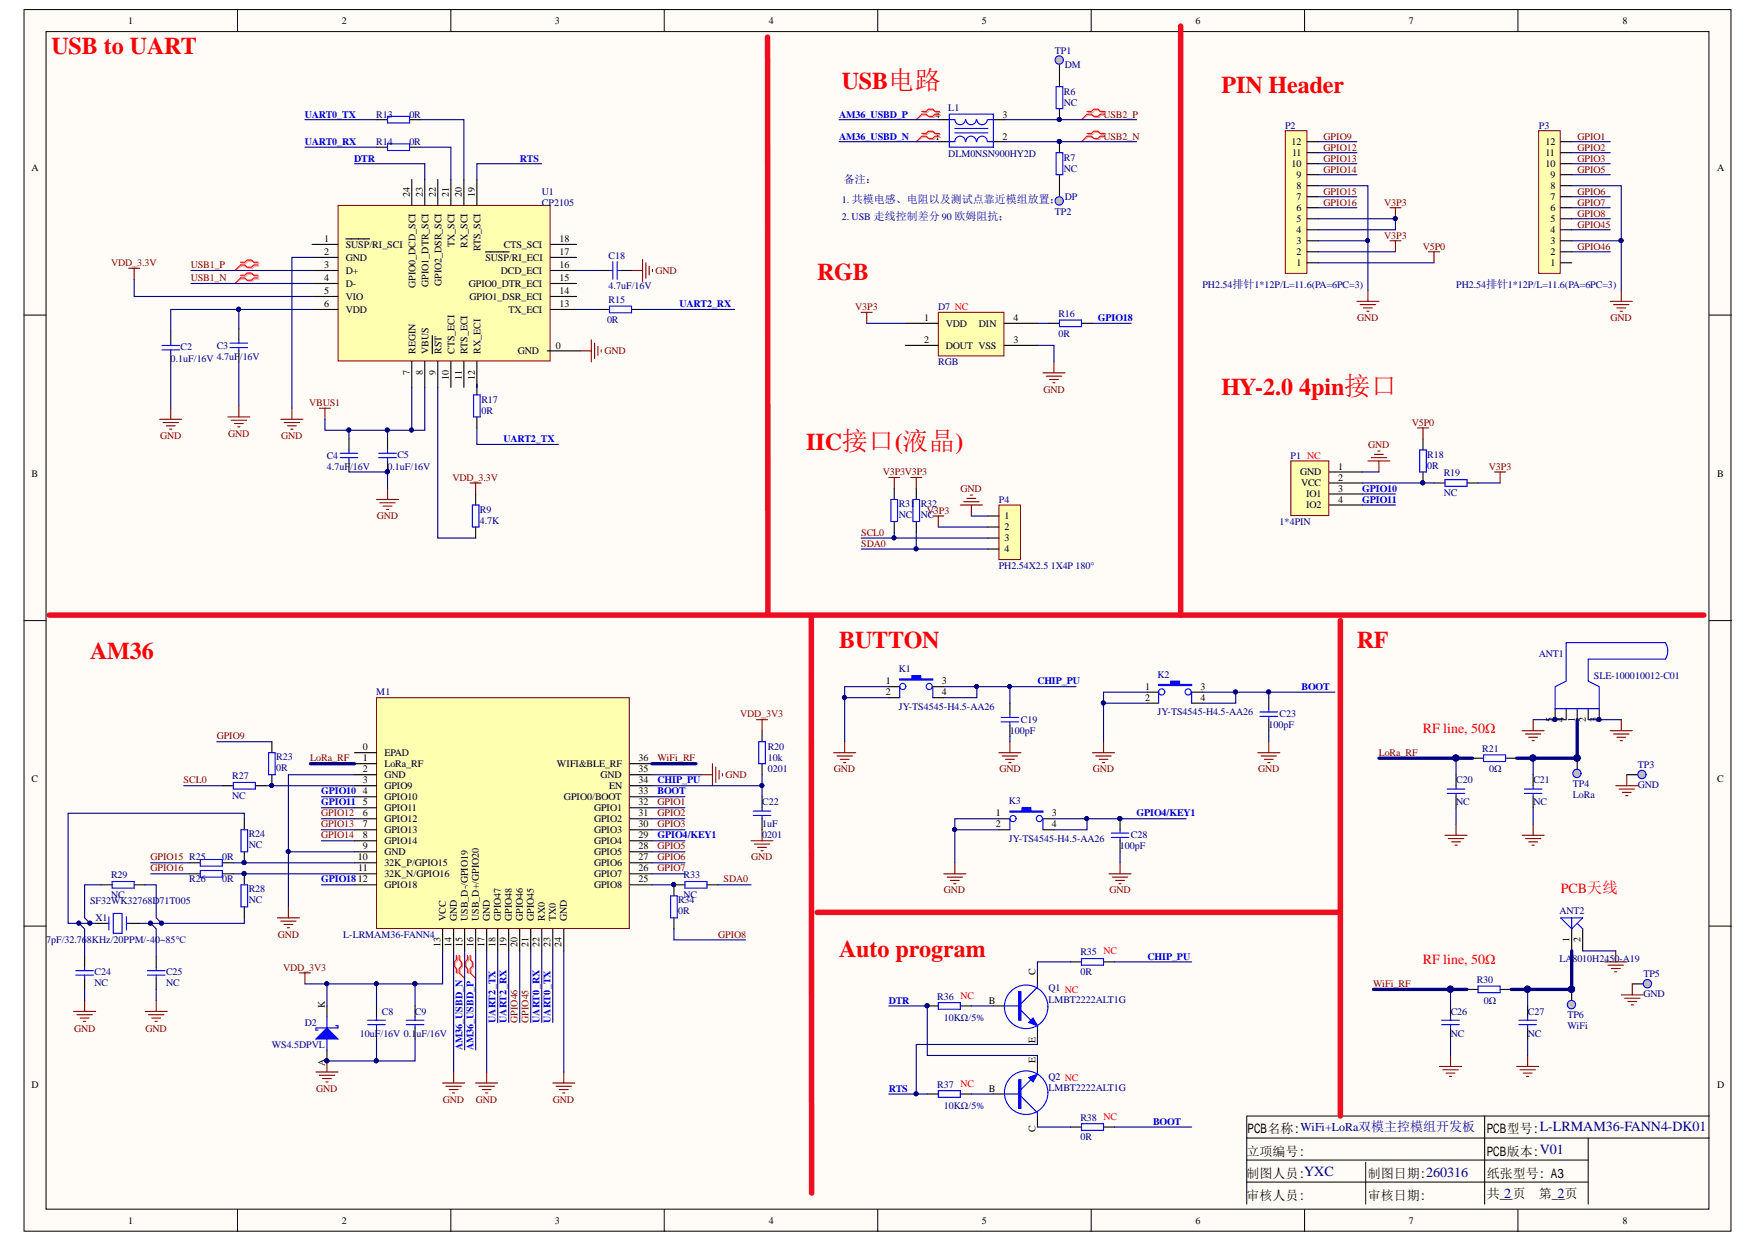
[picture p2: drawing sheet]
<svg xmlns="http://www.w3.org/2000/svg" width="297mm" height="210mm" viewBox="0 0 297 210" stroke-linecap="round" stroke-linejoin="round" font-family="sans-serif">
<defs><g id="words">
<g font-size="4.1" fill="#f00">
<text x="8.7" y="9.1">USB to UART</text>
<text x="142.3" y="15">USB电路</text>
<text x="206.5" y="15.6">PIN Header</text>
<text x="138.2" y="47.3">RGB</text>
<text x="206.5" y="66.8">HY-2.0 4pin接口</text>
<text x="136.3" y="76.1">IIC接口(液晶)</text>
<text x="15.2" y="111.4">AM36</text>
<text x="141.9" y="109.6">BUTTON</text>
<text x="229.4" y="109.6">RF</text>
<text x="141.9" y="161.7">Auto program</text>
</g>
<g font-size="2.4" fill="#f00">
<text x="240.5" y="123.9">RF line, 50Ω</text>
<text x="263.9" y="150.9">PCB天线</text>
<text x="240.5" y="163">RF line, 50Ω</text>
</g>
<g font-size="2.4" fill="#000080">
<text x="254.3" y="202.4">2</text>
<text x="263.3" y="202.4">2</text>
</g>
<g font-size="2.2">
<text x="210.9" y="191.5">PCB名称 WiFi+LoRa双模主控模组开发板</text>
<text x="251.4" y="191.5">PCB型号 L-LRMAM36-FANN4-DK01</text>
<text x="210.7" y="195.3">立项编号</text>
<text x="251.4" y="195.4">PCB版本 V01</text>
<text x="210.7" y="199">制图人员 YXC</text>
<text x="210.7" y="202.8">审核人员</text>
<text x="231.2" y="199">制图日期 260316</text>
<text x="231.2" y="202.8">审核日期</text>
<text x="251.4" y="199.1">纸张型号</text>
<text x="251.4" y="202.4">共__页</text>
<text x="260.2" y="202.4">第__页</text>
<text x="262.2" y="199.1">A3</text>
</g>
<text font-size="1.9" fill="#000080" x="142.6" y="30.9">备注：</text>
<g font-size="1.7">
<text x="21.7" y="4.1">1</text>
<text x="57.8" y="4.1">2</text>
<text x="93.8" y="4.1">3</text>
<text x="130" y="4.1">4</text>
<text x="166" y="4.1">5</text>
<text x="202.1" y="4.1">6</text>
<text x="238.2" y="4.1">7</text>
<text x="274.3" y="4.1">8</text>
<text x="158.1" y="23.6">1</text>
<text x="158.1" y="19.9">4</text>
<text x="169.5" y="23.6">2</text>
<text x="169.5" y="19.9">3</text>
<text x="5.3" y="28.9">A</text>
<text x="218.4" y="28.2">10</text>
<text x="218.4" y="24.5">12</text>
<text x="218.4" y="26.4">11</text>
<text x="261.3" y="28.2">10</text>
<text x="261.3" y="26.4">11</text>
<text x="261.3" y="24.5">12</text>
<text x="290.3" y="28.9">A</text>
<text x="69.3" y="33.2" transform="rotate(-90 69.3 33.2)">24</text>
<text x="71.5" y="33.2" transform="rotate(-90 71.5 33.2)">23</text>
<text x="73.7" y="33.2" transform="rotate(-90 73.7 33.2)">22</text>
<text x="75.9" y="33.2" transform="rotate(-90 75.9 33.2)">21</text>
<text x="78.1" y="33.2" transform="rotate(-90 78.1 33.2)">20</text>
<text x="80.3" y="33.2" transform="rotate(-90 80.3 33.2)">19</text>
<text x="219.2" y="35.7">6</text>
<text x="219.2" y="33.8">7</text>
<text x="219.2" y="32">8</text>
<text x="219.2" y="30.1">9</text>
<text x="262.1" y="35.7">6</text>
<text x="262.1" y="33.8">7</text>
<text x="262.1" y="32">8</text>
<text x="262.1" y="30.1">9</text>
<text x="54.8" y="40.9">1</text>
<text x="58.5" y="41.8">SUSP/RI_SCI</text>
<text x="76.8" y="41.7" transform="rotate(-90 76.8 41.7)">TX_SCI</text>
<text x="79" y="41.8" transform="rotate(-90 79 41.8)">RX_SCI</text>
<text x="85.2" y="41.8">CTS_SCI</text>
<text x="94.6" y="40.9">18</text>
<text x="219.2" y="41.3">3</text>
<text x="219.2" y="39.4">4</text>
<text x="219.2" y="37.5">5</text>
<text x="262.1" y="41.3">3</text>
<text x="262.1" y="39.4">4</text>
<text x="262.1" y="37.5">5</text>
<text x="54.8" y="43.1">2</text>
<text x="54.8" y="45.3">3</text>
<text x="54.8" y="47.5">4</text>
<text x="58.5" y="44">GND</text>
<text x="58.5" y="46.2">D+</text>
<text x="81.2" y="42.4" transform="rotate(-90 81.2 42.4)">RTS_SCI</text>
<text x="82.1" y="44">SUSP/RI_ECI</text>
<text x="84.7" y="46.2">DCD_ECI</text>
<text x="94.6" y="47.5">15</text>
<text x="94.6" y="45.3">16</text>
<text x="94.6" y="43.1">17</text>
<text x="219.2" y="45">1</text>
<text x="219.2" y="43.1">2</text>
<text x="262.1" y="45">1</text>
<text x="262.1" y="43.1">2</text>
<text x="54.8" y="49.7">5</text>
<text x="54.8" y="51.9">6</text>
<text x="58.5" y="48.4">D-</text>
<text x="58.5" y="50.6">VIO</text>
<text x="58.5" y="52.8">VDD</text>
<text x="70.2" y="48.6" transform="rotate(-90 70.2 48.6)">GPIO0_DCD_SCI</text>
<text x="72.4" y="48.4" transform="rotate(-90 72.4 48.4)">GPIO1_DTR_SCI</text>
<text x="74.6" y="48.4" transform="rotate(-90 74.6 48.4)">GPIO2_DSR_SCI</text>
<text x="79.3" y="48.4">GPIO0_DTR_ECI</text>
<text x="79.4" y="50.6">GPIO1_DSR_ECI</text>
<text x="86" y="52.8">TX_ECI</text>
<text x="94.6" y="51.9">13</text>
<text x="94.6" y="49.7">14</text>
<text x="70.2" y="59.8" transform="rotate(-90 70.2 59.8)">REGIN</text>
<text x="72.4" y="59.8" transform="rotate(-90 72.4 59.8)">VBUS</text>
<text x="74.6" y="59.8" transform="rotate(-90 74.6 59.8)">RST</text>
<text x="76.8" y="59.8" transform="rotate(-90 76.8 59.8)">CTS_ECI</text>
<text x="79" y="59.8" transform="rotate(-90 79 59.8)">RTS_ECI</text>
<text x="81.2" y="59.8" transform="rotate(-90 81.2 59.8)">RX_ECI</text>
<text x="87.6" y="59.9">GND</text>
<text x="94" y="58.9">0</text>
<text x="156.3" y="54.3">1</text>
<text x="156.3" y="58">2</text>
<text x="159.9" y="55.2">VDD</text>
<text x="159.9" y="58.9">DOUT VSS</text>
<text x="165.5" y="55.2">DIN</text>
<text x="171.3" y="58">3</text>
<text x="171.3" y="54.3">4</text>
<text x="69.3" y="63.4" transform="rotate(-90 69.3 63.4)">7</text>
<text x="71.5" y="63.4" transform="rotate(-90 71.5 63.4)">8</text>
<text x="73.7" y="63.4" transform="rotate(-90 73.7 63.4)">9</text>
<text x="75.9" y="64.3" transform="rotate(-90 75.9 64.3)">10</text>
<text x="78.1" y="64.2" transform="rotate(-90 78.1 64.2)">11</text>
<text x="80.3" y="64.3" transform="rotate(-90 80.3 64.3)">12</text>
<text x="5.3" y="80.6">B</text>
<text x="219.8" y="80.3">GND</text>
<text x="220" y="82.2">VCC</text>
<text x="226.2" y="79.4">1</text>
<text x="226.2" y="81.2">2</text>
<text x="226.2" y="83.1">3</text>
<text x="290.3" y="80.6">B</text>
<text x="169.8" y="87.8">1</text>
<text x="169.8" y="89.6">2</text>
<text x="220.8" y="84">IO1</text>
<text x="220.8" y="85.9">IO2</text>
<text x="226.2" y="85">4</text>
<text x="169.8" y="91.5">3</text>
<text x="169.8" y="93.3">4</text>
<text x="149.7" y="115.7">1</text>
<text x="149.7" y="117.5">2</text>
<text x="159.2" y="117.5">4</text>
<text x="159.2" y="115.7">3</text>
<text x="193.6" y="116.6">1</text>
<text x="193.6" y="118.4">2</text>
<text x="203" y="118.4">4</text>
<text x="203" y="116.6">3</text>
<text x="262.5" y="122.1" transform="rotate(-90 262.5 122.1)">5</text>
<text x="264.4" y="122.1" transform="rotate(-90 264.4 122.1)">4</text>
<text x="266.2" y="122.1" transform="rotate(-90 266.2 122.1)">1</text>
<text x="268.1" y="122.1" transform="rotate(-90 268.1 122.1)">2</text>
<text x="270" y="122.1" transform="rotate(-90 270 122.1)">3</text>
<text x="61.3" y="128.7">1</text>
<text x="61.3" y="130.5">2</text>
<text x="61.3" y="126.8">0</text>
<text x="65" y="129.6">LoRa_RF</text>
<text x="65" y="131.5">GND</text>
<text x="65" y="127.7">EPAD</text>
<text x="94.2" y="129.6">WIFI&amp;BLE_RF</text>
<text x="101.5" y="131.5">GND</text>
<text x="108" y="130.5">35</text>
<text x="108" y="128.7">36</text>
<text x="5.3" y="132.2">C</text>
<text x="61.3" y="132.4">3</text>
<text x="61.3" y="134.3">4</text>
<text x="61.3" y="136.1">5</text>
<text x="61.3" y="138">6</text>
<text x="65" y="133.3">GPIO9</text>
<text x="65" y="135.2">GPIO10</text>
<text x="65" y="137">GPIO11</text>
<text x="95.3" y="135.2">GPIO0/BOOT</text>
<text x="100.4" y="137">GPIO1</text>
<text x="103" y="133.3">EN</text>
<text x="108" y="138">31</text>
<text x="108" y="136.1">32</text>
<text x="108" y="134.3">33</text>
<text x="108" y="132.4">34</text>
<text x="168.4" y="138">1</text>
<text x="177.8" y="138">3</text>
<text x="290.3" y="132.2">C</text>
<text x="61.3" y="139.8">7</text>
<text x="61.3" y="141.7">8</text>
<text x="61.3" y="143.6">9</text>
<text x="65" y="138.9">GPIO12</text>
<text x="65" y="140.8">GPIO13</text>
<text x="65" y="142.6">GPIO14</text>
<text x="100.4" y="142.6">GPIO4</text>
<text x="100.4" y="140.8">GPIO3</text>
<text x="100.4" y="138.9">GPIO2</text>
<text x="108" y="143.6">28</text>
<text x="108" y="141.7">29</text>
<text x="108" y="139.8">30</text>
<text x="168.4" y="139.8">2</text>
<text x="177.8" y="139.8">4</text>
<text x="60.5" y="145.4">10</text>
<text x="60.6" y="147.3">11</text>
<text x="65" y="144.5">GND</text>
<text x="65" y="146.3">32K_P/GPIO15</text>
<text x="65" y="148.2">32K_N/GPIO16</text>
<text x="100.4" y="148.2">GPIO7</text>
<text x="100.4" y="146.3">GPIO6</text>
<text x="100.4" y="144.5">GPIO5</text>
<text x="108" y="149.1">25</text>
<text x="108" y="147.3">26</text>
<text x="108" y="145.4">27</text>
<text x="65" y="150.1">GPIO18</text>
<text x="75.4" y="155.6" transform="rotate(-90 75.4 155.6)">VCC</text>
<text x="77.2" y="155.6" transform="rotate(-90 77.2 155.6)">GND</text>
<text x="79.1" y="155.6" transform="rotate(-90 79.1 155.6)">USB_D-/GPIO19</text>
<text x="81" y="155.6" transform="rotate(-90 81 155.6)">USB_D+/GPIO20</text>
<text x="82.8" y="155.6" transform="rotate(-90 82.8 155.6)">GND</text>
<text x="84.7" y="155.6" transform="rotate(-90 84.7 155.6)">GPIO47</text>
<text x="86.6" y="155.6" transform="rotate(-90 86.6 155.6)">GPIO48</text>
<text x="88.4" y="155.6" transform="rotate(-90 88.4 155.6)">GPIO46</text>
<text x="90.3" y="155.6" transform="rotate(-90 90.3 155.6)">GPIO45</text>
<text x="92.1" y="155.6" transform="rotate(-90 92.1 155.6)">RX0</text>
<text x="94" y="155.6" transform="rotate(-90 94 155.6)">TX0</text>
<text x="95.9" y="155.6" transform="rotate(-90 95.9 155.6)">GND</text>
<text x="100.4" y="150.1">GPIO8</text>
<text x="74.5" y="160.1" transform="rotate(-90 74.5 160.1)">13</text>
<text x="76.3" y="160.1" transform="rotate(-90 76.3 160.1)">14</text>
<text x="78.2" y="160.1" transform="rotate(-90 78.2 160.1)">15</text>
<text x="80" y="160.1" transform="rotate(-90 80 160.1)">16</text>
<text x="81.9" y="160.1" transform="rotate(-90 81.9 160.1)">17</text>
<text x="83.8" y="160.1" transform="rotate(-90 83.8 160.1)">18</text>
<text x="85.6" y="160.1" transform="rotate(-90 85.6 160.1)">19</text>
<text x="87.5" y="160.1" transform="rotate(-90 87.5 160.1)">20</text>
<text x="89.3" y="160.1" transform="rotate(-90 89.3 160.1)">21</text>
<text x="91.2" y="160.1" transform="rotate(-90 91.2 160.1)">22</text>
<text x="93.1" y="160.1" transform="rotate(-90 93.1 160.1)">23</text>
<text x="94.9" y="160.1" transform="rotate(-90 94.9 160.1)">24</text>
<text x="265.3" y="159.3" transform="rotate(-90 265.3 159.3)">1</text>
<text x="267.2" y="159.3" transform="rotate(-90 267.2 159.3)">2</text>
<text x="175" y="164.8" transform="rotate(-90 175 164.8)">C</text>
<text x="54.9" y="170.4" transform="rotate(-90 54.9 170.4)">K</text>
<text x="167.2" y="169.7">B</text>
<text x="175" y="179.7" transform="rotate(-90 175 179.7)">E</text>
<text x="175" y="176.3" transform="rotate(-90 175 176.3)">E</text>
<text x="5.3" y="183.8">D</text>
<text x="54.9" y="180.2" transform="rotate(-90 54.9 180.2)">A</text>
<text x="167.2" y="184.6">B</text>
<text x="290.3" y="183.8">D</text>
<text x="175" y="191.2" transform="rotate(-90 175 191.2)">C</text>
<text x="21.7" y="206.9">1</text>
<text x="57.8" y="206.9">2</text>
<text x="93.8" y="206.9">3</text>
<text x="130" y="206.9">4</text>
<text x="166" y="206.9">5</text>
<text x="202.1" y="206.9">6</text>
<text x="238.2" y="206.9">7</text>
<text x="274.3" y="206.9">8</text>
</g>
<g font-size="1.7" fill="#000080">
<text x="178.3" y="9">TP1</text>
<text x="180" y="11.5">DM</text>
<text x="179.9" y="17.8">NC</text>
<text x="179.9" y="16">R6</text>
<text x="63.6" y="19.9">R13</text>
<text x="69.2" y="19.9">0R</text>
<text x="160.3" y="18.8">L1</text>
<text x="217.3" y="21.7">P2</text>
<text x="260.2" y="21.7">P3</text>
<text x="63.6" y="24.5">R14</text>
<text x="69.2" y="24.5">0R</text>
<text x="160.3" y="26.5">DLM0NSN900HY2D</text>
<text x="179.9" y="29">NC</text>
<text x="179.9" y="27.1">R7</text>
<text x="91.6" y="32.9">U1</text>
<text x="91.6" y="34.7">CP2105</text>
<text x="142.3" y="34.3">1. 共模电感、电阻以及测试点靠近模组放置；</text>
<text x="180" y="33.8">DP</text>
<text x="142.3" y="37.1">2. USB 走线控制差分 90 欧姆阻抗；</text>
<text x="178.3" y="36.3">TP2</text>
<text x="102.9" y="43.7">C18</text>
<text x="102.9" y="51.2">R15</text>
<text x="102.9" y="48.9">4.7uF/16V</text>
<text x="158.6" y="52.4">D7 NC</text>
<text x="178.9" y="53.5">R16</text>
<text x="203.3" y="48.7">PH2.54排针1*12P/L=11.6(PA=6PC=3)</text>
<text x="246.2" y="48.7">PH2.54排针1*12P/L=11.6(PA=6PC=3)</text>
<text x="30.5" y="59.2">C2</text>
<text x="36.6" y="58.9">C3</text>
<text x="102.6" y="54.5">0R</text>
<text x="178.9" y="56.9">0R</text>
<text x="28.9" y="61.2">0.1uF/16V</text>
<text x="36.6" y="60.8">4.7uF/16V</text>
<text x="158.6" y="61.7">RGB</text>
<text x="81.4" y="68.1">R17</text>
<text x="81.4" y="69.9">0R</text>
<text x="55.2" y="77.5">C4</text>
<text x="67.2" y="77.4">C5</text>
<text x="218.2" y="77.5">P1 NC</text>
<text x="241.3" y="77.4">R18</text>
<text x="55.2" y="79.4">4.7uF/16V</text>
<text x="65.5" y="79.4">0.1uF/16V</text>
<text x="241.3" y="79.2">0R</text>
<text x="244.1" y="83.9">NC</text>
<text x="244.1" y="80.5">R19</text>
<text x="81.1" y="88.5">4.7K</text>
<text x="81.1" y="86.7">R9</text>
<text x="151.9" y="87.6">NC</text>
<text x="151.9" y="85.7">R31</text>
<text x="155.7" y="87.6">NC</text>
<text x="155.7" y="85.7">R32</text>
<text x="168.9" y="85">P4</text>
<text x="216.3" y="88.7">1*4PIN</text>
<text x="168.9" y="96.1">PH2.54X2.5 1X4P 180°</text>
<text x="151.9" y="113.6">K1</text>
<text x="260.2" y="111">ANT1</text>
<text x="63.6" y="117.5">M1</text>
<text x="151.9" y="120">JY-TS4545-H4.5-AA26</text>
<text x="195.7" y="114.6">K2</text>
<text x="269.5" y="114.7">SLE-100010012-C01</text>
<text x="170.7" y="124">100pF</text>
<text x="172.6" y="122.2">C19</text>
<text x="195.7" y="120.9">JY-TS4545-H4.5-AA26</text>
<text x="214.5" y="123.1">100pF</text>
<text x="216.3" y="121.2">C23</text>
<text x="39.3" y="131.7">R27</text>
<text x="46.7" y="128.5">R23</text>
<text x="46.7" y="130.4">0R</text>
<text x="129.8" y="130.5">0201</text>
<text x="129.8" y="126.8">R20</text>
<text x="129.8" y="128.7">10k</text>
<text x="250.6" y="127.1">R21</text>
<text x="251.8" y="130.5">0Ω</text>
<text x="276.9" y="129.9">TP3</text>
<text x="39.3" y="135">NC</text>
<text x="128.9" y="136.1">C22</text>
<text x="170.6" y="135.9">K3</text>
<text x="246.2" y="132.4">C20</text>
<text x="246.2" y="136.1">NC</text>
<text x="259.2" y="132.4">C21</text>
<text x="259.2" y="136.1">NC</text>
<text x="265.9" y="133">TP4</text>
<text x="265.9" y="134.8">LoRa</text>
<text x="276.9" y="133.2">GND</text>
<text x="42" y="143.4">NC</text>
<text x="42" y="141.5">R24</text>
<text x="128.9" y="141.7">0201</text>
<text x="128.9" y="139.8">1uF</text>
<text x="170.6" y="142.3">JY-TS4545-H4.5-AA26</text>
<text x="189.3" y="143.6">100pF</text>
<text x="191.2" y="141.7">C28</text>
<text x="18.8" y="148.5">R29</text>
<text x="32" y="149.1">R26</text>
<text x="37.6" y="149.1">0R</text>
<text x="37.6" y="145.4">0R</text>
<text x="115.6" y="148.5">R33</text>
<text x="15.2" y="152.9">SF32WK32768D71T005</text>
<text x="16.2" y="155.6">X1</text>
<text x="18.8" y="151.8">NC</text>
<text x="42" y="152.7">NC</text>
<text x="42" y="150.8">R28</text>
<text x="114.6" y="152.7">R34</text>
<text x="114.6" y="154.5">0R</text>
<text x="115.6" y="151.8">NC</text>
<text x="263.6" y="154.5">ANT2</text>
<text x="7.8" y="159.5">7pF/32.768KHz/20PPM/-40~85℃</text>
<text x="58" y="158.5">L-LRMAM36-FANN4</text>
<text x="182.7" y="161.5">R35 NC</text>
<text x="16" y="166.6">NC</text>
<text x="16" y="164.8">C24</text>
<text x="28.1" y="166.6">NC</text>
<text x="28.1" y="164.8">C25</text>
<text x="177.2" y="167.6">Q1 NC</text>
<text x="182.7" y="164.8">0R</text>
<text x="249.7" y="166.1">R30</text>
<text x="263.6" y="162.6">LA</text>
<text x="265.8" y="162.6">8010H2450-A19</text>
<text x="277.8" y="165.2">TP5</text>
<text x="51.5" y="173.4">D2</text>
<text x="64.6" y="171.5">C8</text>
<text x="70.1" y="171.5">C9</text>
<text x="158.5" y="168.9">R36 NC</text>
<text x="159.6" y="172.5">10KΩ/5%</text>
<text x="177.2" y="169.4">LMBT2222ALT1G</text>
<text x="245.3" y="171.5">C26</text>
<text x="250.9" y="169.7">0Ω</text>
<text x="258.3" y="171.5">C27</text>
<text x="265" y="172">TP6</text>
<text x="265" y="173.9">WiFi</text>
<text x="277.8" y="168.5">GND</text>
<text x="45.9" y="177.1">WS4.5DPVL</text>
<text x="60.8" y="175.3">10uF/16V 0.1uF/16V</text>
<text x="245.3" y="175.3">NC</text>
<text x="258.3" y="175.3">NC</text>
<text x="158.5" y="183.8">R37 NC</text>
<text x="177.2" y="184.3">LMBT2222ALT1G</text>
<text x="177.2" y="182.4">Q2 NC</text>
<text x="159.6" y="187.4">10KΩ/5%</text>
<text x="182.7" y="189.4">R38 NC</text>
<text x="182.7" y="192.7">0R</text>
</g>
<g font-size="1.7" fill="#00f">
<text x="51.5" y="19.9">UART0_TX</text>
<text x="141.9" y="23.6">AM36_USBD_N</text>
<text x="141.9" y="19.9">AM36_USBD_P</text>
<text x="51.5" y="24.5">UART0_RX</text>
<text x="59.9" y="27.3">DTR</text>
<text x="87.9" y="27.3">RTS</text>
<text x="114.9" y="51.9">UART2_RX</text>
<text x="185.6" y="54.3">GPIO18</text>
<text x="85.1" y="74.7">UART2_TX</text>
<text x="230.3" y="83.1">GPIO10</text>
<text x="230.3" y="85">GPIO11</text>
<text x="175.4" y="115.7">CHIP_PU</text>
<text x="220.1" y="116.6">BOOT</text>
<text x="54.3" y="134.3">GPIO10</text>
<text x="54.3" y="136.1">GPIO11</text>
<text x="111.2" y="134.3">BOOT</text>
<text x="111.2" y="132.4">CHIP_PU</text>
<text x="192.1" y="138">GPIO4/KEY1</text>
<text x="111.2" y="141.7">GPIO4/KEY1</text>
<text x="54.3" y="149.1">GPIO1812</text>
<text x="194" y="162.2">CHIP_PU</text>
<text x="83.8" y="172.8" transform="rotate(-90 83.8 172.8)">UART2_TX</text>
<text x="85.6" y="172.8" transform="rotate(-90 85.6 172.8)">UART2_RX</text>
<text x="91.2" y="172.8" transform="rotate(-90 91.2 172.8)">UART0_RX</text>
<text x="93.1" y="172.8" transform="rotate(-90 93.1 172.8)">UART0_TX</text>
<text x="150.3" y="169.7">DTR</text>
<text x="78.2" y="177.5" transform="rotate(-90 78.2 177.5)">AM36_USBD_N</text>
<text x="80" y="177.5" transform="rotate(-90 80 177.5)">AM36_USBD_P</text>
<text x="150.3" y="184.6">RTS</text>
<text x="194.9" y="190.1">BOOT</text>
</g>
<g font-size="1.7" fill="#800000">
<text x="186.6" y="23.6">USB2_N</text>
<text x="186.6" y="19.9">USB2_P</text>
<text x="223.8" y="23.6">GPIO9</text>
<text x="266.7" y="23.6">GPIO1</text>
<text x="223.8" y="25.4">GPIO12</text>
<text x="223.8" y="27.3">GPIO13</text>
<text x="223.8" y="29.2">GPIO14</text>
<text x="266.7" y="25.4">GPIO2</text>
<text x="266.7" y="27.3">GPIO3</text>
<text x="266.7" y="29.2">GPIO5</text>
<text x="223.8" y="32.9">GPIO15</text>
<text x="223.8" y="34.7">GPIO16</text>
<text x="234" y="34.7">V3P3</text>
<text x="266.7" y="32.9">GPIO6</text>
<text x="266.7" y="34.7">GPIO7</text>
<text x="234" y="40.3">V3P3</text>
<text x="266.7" y="36.6">GPIO8</text>
<text x="266.7" y="38.5">GPIO45</text>
<text x="18.8" y="45">VDD_3.3V</text>
<text x="32.2" y="45.3">USB1_P</text>
<text x="32.2" y="47.5">USB1_N</text>
<text x="110.8" y="46.2">GND</text>
<text x="240.5" y="42.2">V5P0</text>
<text x="266.7" y="42.2">GPIO46</text>
<text x="144.6" y="52.4">V3P3</text>
<text x="102.2" y="59.9">GND</text>
<text x="229.4" y="54.3">GND</text>
<text x="272.3" y="54.3">GND</text>
<text x="52.3" y="68.6">VBUS1</text>
<text x="176.4" y="66.4">GND</text>
<text x="238.7" y="71.9">V5P0</text>
<text x="27.1" y="74.2">GND</text>
<text x="38.6" y="73.8">GND</text>
<text x="47.5" y="74.2">GND</text>
<text x="231.3" y="75.7">GND</text>
<text x="76.5" y="81.2">VDD_3.3V</text>
<text x="149.2" y="80.3">V3P3V3P3</text>
<text x="162.4" y="83.1">GND</text>
<text x="251.7" y="79.4">V3P3</text>
<text x="63.7" y="87.8">GND</text>
<text x="156.7" y="86.8">V3P3</text>
<text x="145.6" y="92.4">SDA0</text>
<text x="145.6" y="90.5">SCL0</text>
<text x="36.6" y="125">GPIO9</text>
<text x="125.1" y="121.2">VDD_3V3</text>
<text x="52.5" y="128.7">LoRa_RF</text>
<text x="111.2" y="128.7">WiFi_RF</text>
<text x="122.7" y="131.5">GND</text>
<text x="141" y="130.5">GND</text>
<text x="169" y="130.5">GND</text>
<text x="184.8" y="130.5">GND</text>
<text x="212.7" y="130.5">GND</text>
<text x="233.1" y="127.7">LoRa_RF</text>
<text x="31" y="132.4">SCL0</text>
<text x="54.3" y="138">GPIO12</text>
<text x="111.2" y="136.1">GPIO1</text>
<text x="111.2" y="138">GPIO2</text>
<text x="54.3" y="139.8">GPIO13</text>
<text x="54.3" y="141.7">GPIO14</text>
<text x="111.2" y="139.8">GPIO3</text>
<text x="111.2" y="143.6">GPIO5</text>
<text x="25.5" y="147.3">GPIO16</text>
<text x="25.5" y="145.4">GPIO15 R25</text>
<text x="111.2" y="145.4">GPIO6</text>
<text x="111.2" y="147.3">GPIO7</text>
<text x="122.3" y="149.1">SDA0</text>
<text x="127" y="145.4">GND</text>
<text x="159.6" y="151">GND</text>
<text x="187.6" y="151">GND</text>
<text x="47" y="158.5">GND</text>
<text x="121.4" y="158.5">GPIO8</text>
<text x="47.9" y="164.1">VDD_3V3</text>
<text x="232.2" y="166.9">WiFi_RF</text>
<text x="87.5" y="172.8" transform="rotate(-90 87.5 172.8)">GPIO46</text>
<text x="89.3" y="172.8" transform="rotate(-90 89.3 172.8)">GPIO45</text>
<text x="12.5" y="174.3">GND</text>
<text x="24.6" y="174.3">GND</text>
<text x="53.5" y="184.6">GND</text>
<text x="74.9" y="186.4">GND</text>
<text x="80.5" y="186.4">GND</text>
<text x="93.5" y="186.4">GND</text>
</g>
</g></defs>
<g fill="#fffcf8" stroke="#000" stroke-width=".17">
<path d="M4.1 1.6h288.5v206.5h-288.5z"/>
<path d="M7.8 5.3h281.1v199.1h-281.1z"/>
</g>
<g fill="none" stroke="#000" stroke-width=".17">
<path d="M40.2 1.6v3.7M76.2 1.6v3.7M112.3 1.6v3.7M148.4 1.6v3.7M184.5 1.6v3.7M220.6 1.6v3.7M256.6 1.6v3.7M4.1 53.3h3.7M289 53.3h3.7M4.1 104.9h3.7M289 104.9h3.7M4.1 156.5h3.7"/>
<path d="M289 156.5h3.7M40.2 204.4v3.7M76.2 204.4v3.7M112.3 204.4v3.7M148.4 204.4v3.7M184.5 204.4v3.7M220.6 204.4v3.7M256.6 204.4v3.7"/>
</g>
<path d="M55.3 170v1.9M55.3 177.4v1.9M63.7 170v1.9M63.7 173.7v1.9M70.2 170v1.9M70.2 173.7v1.9" fill="none" stroke="#000" stroke-width=".19"/>
<path d="M55.3 171.9v1.8M55.3 175.6v1.8M56.8 173.4h.3v.3h-3.7v.4h.4M62.2 172.4h2.9M62.2 173.2h2.9M63.7 171.9v.5M63.7 173.2v.5M68.7 172.4h3M68.7 173.2h3M70.2 171.9v.5M70.2 173.2v.5" fill="none" stroke="#00f" stroke-width=".19"/>
<path d="M55.3 179.3v1.9M53.4 181.2h3.7M54 181.7h2.6M54.5 182.3h1.5M55.1 182.8h.4" fill="none" stroke="#800000" stroke-width=".19"/>
<circle cx="55.2" cy="179.3" r=".34" fill="#000080" stroke="#000080" stroke-width=".17"/>
<path d="M53.4 175.6l1.9-1.9 1.8 1.9z" fill="#00f"/>
<path d="M53.4 175.6l1.9-1.9 1.8 1.9z" fill="none" stroke="#00f" stroke-width=".19"/>
<circle cx="55.2" cy="179.3" r=".34" fill="#000080" stroke="#000080" stroke-width=".17"/>
<g fill="none" stroke="#800000" stroke-width=".19">
<path d="M106.8 45.7h1.8M108.6 43.9v3.7M109.2 44.4v2.6M109.7 45v1.5M110.3 45.5v.4M47.5 70.9h3.7M48 71.4h2.7M48.6 72h1.5M49.2 72.5h.3M49.4 69v1.9M63.7 84.4h3.7M64.2 85h2.6"/>
<path d="M64.8 85.5h1.5M65.3 86.1h.4M65.5 82.6v1.8"/>
</g>
<path d="M57.2 34.7h35.8v26.3h-35.8z" fill="#ffffb0" stroke="#800000" stroke-width=".17"/>
<g fill="none" stroke="#000" stroke-width=".19">
<path d="M179.1 10.9v1.9M69.6 30.3v4.4M71.8 30.3v4.4M74 30.3v4.4M76.2 30.3v4.4M78.4 30.3v4.4M80.6 30.3v4.4M158.6 23.9h1.9M158.6 20.2h1.9M167.9 23.9h1.9M167.9 20.2h1.9M28.9 56v1.8"/>
<path d="M28.9 59.7v1.8M40.4 55.6v1.8M40.4 59.3v1.9M52.8 41.3h4.4M52.8 43.5h4.4M52.8 45.7h4.4M52.8 47.9h4.4M52.8 50.1h4.4M52.8 52.3h4.4M58.5 40.4h4M73.1 56.7v3.1M82.1 42.6h4"/>
<path d="M92.5 59.3h5.6M93.1 41.3h4.4M93.1 43.5h4.4M93.1 45.7h4.4M93.1 47.9h4.4M93.1 50.1h4.4M93.1 52.3h4.4M59 74.2v1.8M59 77.9v1.9M65.5 74.2v1.8M65.5 77.9v1.9M69.6 61.1v4.4"/>
<path d="M71.8 61.1v4.4M74 61.1v4.4M76.2 61.1v4.4M78.4 61.1v4.4M80.6 61.1v4.4M80.4 83.5v1.8M80.4 89.1v1.8"/>
</g>
<path d="M27 70.9h3.7M27.6 71.4h2.6M28.1 72h1.5M28.7 72.5h.4M28.9 69v1.9M38.5 70.5h3.7M39.1 71h2.6M39.6 71.6h1.5M40.2 72.1h.4M40.4 68.6v1.9M54 69h1.9M54.9 69v1.9" fill="none" stroke="#800000" stroke-width=".19"/>
<g fill="none" stroke="#00f" stroke-width=".19">
<path d="M160.5 19.3h7.4v5.6h-7.4zM161.4 22.5h5.6M161.4 21.7h5.6M163.2 23.9a.89 .89 0 0 0-.9-.9 .89 .89 0 0 0-.9 .9h-.9M163.2 20.2a.89 .89 0 0 1-.9 .9 .89 .89 0 0 1-.9-.9h-.9M165.1 23.9a.88 .88 0 0 0-.9-.9 .88 .88 0 0 0-.9 .9M165.1 20.2a.88 .88 0 0 1-.9 .9 .88 .88 0 0 1-.9-.9M166.9 23.9a.88 .88 0 0 0-.9-.9 .88 .88 0 0 0-.9 .9M166.9 20.2a.88 .88 0 0 1-.9 .9 .88 .88 0 0 1-.9-.9M167 20.2h.9M167 23.9h.9M27.4 58.4h3"/>
<path d="M27.4 59.1h3M28.9 57.8v.6M28.9 59.1v.6M38.9 58h3M38.9 58.7h3M40.4 57.4v.6M40.4 58.7v.6M57.5 76.6h3M57.5 77.3h3M59 76v.6M59 77.3v.6M64 76.6h3"/>
<path d="M64 77.3h3M65.5 76v.6M65.5 77.3v.6M79.9 85.3h1.1v3.8h-1.1z"/>
</g>
<circle cx="65.5" cy="79.7" r=".34" fill="#000080" stroke="#000080" stroke-width=".17"/>
<circle cx="179.1" cy="10.1" r=".7" fill="#c0c0c0" stroke="#00f" stroke-width=".19"/>
<path d="M179.1 31.4v1.8" fill="none" stroke="#000" stroke-width=".19"/>
<circle cx="179.1" cy="34" r=".7" fill="#c0c0c0" stroke="#00f" stroke-width=".19"/>
<g fill="none" stroke="#000" stroke-width=".19">
<path d="M179.1 12.8v1.8M179.1 18.4v1.8M63.7 24.9h1.8M63.7 20.2h1.8M69.2 24.9h1.9M69.2 20.2h1.9M179.1 23.9v1.9M179.1 29.5v1.9M101.2 52.3h1.8M101.2 45.7h1.8M104.9 45.7h1.9M106.8 52.3h1.8"/>
<path d="M80.6 64.9v1.8M80.6 70.5v1.8M150.2 116h1.9M150.2 117.9h1.9"/>
</g>
<g fill="#000080" stroke="#000080" stroke-width=".17">
<circle cx="179.1" cy="23.9" r=".34"/>
<circle cx="179.1" cy="20.2" r=".34"/>
</g>
<path d="M65.5 19.7h3.7v1.1h-3.7zM178.6 14.6h1.1v3.8h-1.1zM65.5 24.3h3.7v1.1h-3.7zM178.6 25.8h1.1v3.7h-1.1zM103 51.7h3.8v1.2h-3.8zM103 45.7h.6M103.6 44.2v3M104.3 45.7h.6M104.3 44.2v3M80.1 66.7h1.1v3.8h-1.1z" fill="none" stroke="#00f" stroke-width=".19"/>
<path d="M129.8 6.3v97.4M199.6 4.4v99.6M8.3 104h279.8M137.2 104.2v97.4" fill="none" stroke="#ee0e22" stroke-width=".93"/>
<g fill="none" stroke="#800000" stroke-width=".19">
<path d="M21.8 45.3h1.8M22.7 45.3v1.9M98.1 59.3h1.9M100 57.4v3.8M100.5 58v2.6M101.1 58.6v1.4M101.6 59.1v.4M79.5 81.6h1.8M80.4 81.6v1.9M74.8 183h3.8M75.4 183.6h2.6M75.9 184.1h1.5"/>
<path d="M76.5 184.7h.4M76.7 181.2v1.8M80.4 183h3.7M81 183.6h2.6M81.5 184.1h1.5M82.1 184.7h.4M82.3 181.2v1.8"/>
</g>
<g fill="none" stroke="#d0a19e" stroke-width=".19">
<path d="M156 19h.8l.3-.4h.8l.4 .4h.7M156 19.5h.8l.3 .4h.8l.4-.4h.7M184 19h.7l.4-.4h.7l.4 .4h.7M184 19.5h.7l.4 .4h.7l.4-.4h.7M156 22.7h.8l.3-.3h.8l.4 .3h.7M156 23.2h.8l.3 .4h.8l.4-.4h.7M184 22.7h.7l.4-.3h.7l.4 .3h.7M184 23.2h.7l.4 .4h.7l.4-.4h.7M40.8 44.5h.8l.4-.4h.7l.4 .4h.7M40.8 45h.8l.4 .3h.7l.4-.3h.7M40.8 46.7h.8l.4-.4h.7l.4 .4h.7M40.8 47.2h.8l.4 .3h.7l.4-.3h.7"/>
<path d="M77.3 161.6v.8l-.3 .3v.8l.3 .4v.7M77.8 161.6v.8l.4 .3v.8l-.4 .4v.7M79.2 161.6v.8l-.4 .3v.8l.4 .4v.7M79.7 161.6v.8l.3 .3v.8l-.3 .4v.7"/>
</g>
<path d="M156 19.5l-1.1 .7M184 19.5l-1.2 .7M156 23.2l-1.1 .7M184 23.2l-1.2 .7M40.8 45l-1.1 .7M40.8 47.2l-1.1 .7M77.8 164.6l.8 .8M79.7 164.6l.7 .8" fill="none" stroke="#d0a19e" stroke-width=".17"/>
<g fill="none" stroke="#f00" stroke-width=".19">
<path d="M155.8 18.8h.8l.4-.3h.7l.4 .3h.7M155.8 19.3h.8l.4 .4h.7l.4-.4h.7M183.8 18.8h.7l.4-.3h.7l.4 .3h.8M183.8 19.3h.7l.4 .4h.7l.4-.4h.8M155.8 22.6h.8l.4-.4h.7l.4 .4h.7M155.8 23h.8l.4 .4h.7l.4-.4h.7M183.8 22.6h.7l.4-.4h.7l.4 .4h.8M183.8 23h.7l.4 .4h.7l.4-.4h.8M40.7 44.3h.7l.4-.4h.7l.4 .4h.7M40.7 44.8h.7l.4 .4h.7l.4-.4h.7M40.7 46.5h.7l.4-.4h.7l.4 .4h.7M40.7 47h.7l.4 .4h.7l.4-.4h.7"/>
<path d="M77.2 161.4v.8l-.4 .4v.7l.4 .4v.7M77.6 161.4v.8l.4 .4v.7l-.4 .4v.7M79 161.4v.8l-.4 .4v.7l.4 .4v.7M79.5 161.4v.8l.4 .4v.7l-.4 .4v.7"/>
</g>
<path d="M155.8 19.3l-.9 .9M183.8 19.3l-1 .9M155.8 23l-.9 .9M183.8 23l-1 .9M40.7 44.8l-1 .9M40.7 47l-1 .9M77.6 164.4l1 1M79.5 164.4l.9 1" fill="none" stroke="#f00" stroke-width=".17"/>
<path d="M210.8 192.3h78.2M210.8 196.1h57.7M210.8 199.8h57.7M230.9 196.4v7.1M251 188.6v14.9M268.5 192.3v11.2M289 188.6h-78.2v14.9" fill="none" stroke="#000" stroke-width=".17"/>
<path d="M152.1 114.7h2.1v-.5h1.5v.5h2v.2h-5.6z" fill-rule="evenodd" fill="#00f"/>
<g fill="none" stroke="#00f" stroke-width=".19">
<path d="M152.1 114.7h2.1v-.5h1.5v.5h2v.2h-5.6zM152.1 116v1.9M157.7 116v1.9M169.2 121.3h3M169.2 122h3M170.7 120.7v.6M170.7 122v.6"/>
<circle cx="152.6" cy="116" r=".52"/>
<circle cx="157.1" cy="116" r=".52"/>
</g>
<path d="M157.7 117.9h1.9M157.7 116h1.9M170.7 118.8v1.9M194 117h1.9M194 118.8h1.9M170.7 122.6v1.8" fill="none" stroke="#000" stroke-width=".19"/>
<path d="M140.9 127.2h3.8M141.5 127.8h2.6M142.1 128.3h1.4M142.6 128.9h.4M142.8 125.4v1.8M168.9 127.2h3.7M169.4 127.8h2.6M170 128.3h1.5M170.5 128.9h.4M170.7 125.4v1.8" fill="none" stroke="#800000" stroke-width=".19"/>
<path d="M195.9 115.7h2v-.6h1.5v.6h2.1v.2h-5.6z" fill-rule="evenodd" fill="#00f"/>
<g fill="none" stroke="#00f" stroke-width=".19">
<path d="M195.9 115.7h2v-.6h1.5v.6h2.1v.2h-5.6zM195.9 117v1.8M201.5 117v1.8M214.5 119.8v.5M213 120.3h3M213 121.1h3M214.5 121.1v.5"/>
<circle cx="196.4" cy="116.9" r=".52"/>
<circle cx="200.9" cy="116.9" r=".52"/>
</g>
<path d="M201.5 118.8h1.8M201.5 117h1.8M214.5 117.9v1.9M168.9 138.4h1.8M214.5 121.6v1.9M168.9 140.2h1.8" fill="none" stroke="#000" stroke-width=".19"/>
<path d="M184.7 127.2h3.7M185.3 127.8h2.6M185.8 128.3h1.5M186.4 128.9h.4M186.6 125.4v1.8M212.6 127.2h3.8M213.2 127.8h2.6M213.8 128.3h1.4M214.3 128.9h.4M214.5 125.4v1.8" fill="none" stroke="#800000" stroke-width=".19"/>
<path d="M170.7 137.1h2.1v-.6h1.5v.6h2v.2h-5.6z" fill-rule="evenodd" fill="#00f"/>
<g fill="none" stroke="#00f" stroke-width=".19">
<path d="M264.8 108.6h16.7a2.55 2.55 0 0 1 0 2.8h-13v3.7l1.9 .9v3.8h-7.5v-3.8l1.9-.9zM127.3 137.1h3M127.3 137.8h3M128.3 125.4h1.1v3.7h-1.1zM128.8 136.5v.6M128.8 137.8v.6M170.7 137.1h2.1v-.6h1.5v.6h2v.2h-5.6zM170.7 138.4v1.8M176.3 138.4v1.8M244.7 133.4h2.9M244.7 134.1h2.9M246.2 132.8v.6"/>
<path d="M246.2 134.1v.6M250.8 127.6h3.7v1.1h-3.7zM257.7 133.4h3M257.7 134.1h3M259.2 132.8v.6M259.2 134.1v.6M187.9 140.8h2.9M187.9 141.5h2.9M189.4 140.2v.6M189.4 141.5v.6M243.7 172.4h3M243.7 173.2h3"/>
<path d="M245.2 171.9v.5M245.2 173.2v.5M249.9 166.7h3.7v1.1h-3.7zM256.8 172.4h3M256.8 173.2h3M258.3 171.9v.5M258.3 173.2v.5"/>
<circle cx="171.3" cy="138.3" r=".52"/>
<circle cx="175.7" cy="138.3" r=".52"/>
</g>
<g fill="none" stroke="#000" stroke-width=".19">
<path d="M262.9 119.8v1.8M264.8 119.8v1.8M266.6 119.8v1.8M268.5 119.8v1.8M270.4 119.8v1.8M128.8 123.5v1.9M128.8 129.1v1.8M128.8 134.7v1.8M128.8 138.4v1.8M176.3 138.4h1.9M189.4 138.4v1.8M246.2 130.9v1.9"/>
<path d="M246.2 134.7v1.8M249 128.1h1.8M254.5 128.1h1.9M259.2 130.9v1.9M259.2 134.7v1.8M176.3 140.2h1.9M189.4 142.1v1.9M245.2 170v1.9M245.2 173.7v1.9M248 167.2h1.9M253.6 167.2h1.9M258.3 170v1.9"/>
<path d="M258.3 173.7v1.9"/>
</g>
<g fill="none" stroke="#800000" stroke-width=".19">
<path d="M235 35.1h1.8M235.9 35.1v1.9M229.4 50.9h3.7M230 51.5h2.6M230.5 52h1.5M231.1 52.6h.3M231.3 49.1v1.8M235 40.7h1.8M235.9 40.7v1.9M241.5 42.6h1.9M242.4 42.6v1.8M272.2 50.9h3.8"/>
<path d="M272.8 51.5h2.6M273.3 52h1.5M273.9 52.6h.4M274.1 49.1v1.8M127.9 121.6h1.9M128.8 121.6v1.9M246.2 139.3v1.9M257.3 123.5h3.8M257.9 124h2.6M258.4 124.6h1.5M259 125.2h.4M259.2 121.6v1.9"/>
<path d="M259.2 139.3v1.9M272.2 123.5h3.8M272.8 124h2.6M273.3 124.6h1.5M273.9 125.2h.4M274.1 121.6v1.9M46.9 155.1h3.7M47.5 155.7h2.6M48 156.2h1.5M48.6 156.8h.3M48.8 153.3v1.8M127 142.1h3.7"/>
<path d="M127.5 142.7h2.6M128.1 143.2h1.5M128.6 143.8h.4M128.8 140.2v1.9M159.6 147.7h3.7M160.1 148.2h2.6M160.7 148.8h1.5M161.2 149.4h.4M161.4 145.8v1.9M187.5 147.7h3.7M188.1 148.2h2.6M188.6 148.8h1.5"/>
<path d="M189.2 149.4h.3M189.4 145.8v1.9M244.3 141.2h3.7M244.9 141.7h2.6M245.4 142.3h1.5M246 142.8h.3M257.3 141.2h3.8M257.9 141.7h2.6M258.4 142.3h1.5M259 142.8h.4M50.6 164.4h1.9M51.5 164.4v1.9"/>
<path d="M245.2 178.4v1.8M258.3 178.4v1.8M271.3 162.6h3.7M271.9 163.1h2.6M272.4 163.7h1.5M273 164.2h.3M273.2 160.7v1.9M93.5 183h3.7M94 183.6h2.6M94.6 184.1h1.5M95.1 184.7h.4M95.3 181.2v1.8"/>
<path d="M243.4 180.2h3.7M243.9 180.8h2.6M244.5 181.4h1.5M245 181.9h.4M256.4 180.2h3.7M257 180.8h2.6M257.5 181.4h1.5M258.1 181.9h.3"/>
</g>
<g fill="#000080" stroke="#000080" stroke-width=".17">
<circle cx="189.3" cy="138.3" r=".34"/>
<circle cx="262.9" cy="121.6" r=".33"/>
<circle cx="270.3" cy="121.6" r=".33"/>
<circle cx="235.9" cy="36.9" r=".34"/>
</g>
<path d="M218.2 77.9h6.4v9.2h-6.4z" fill="#ffffb0" stroke="#800000" stroke-width=".17"/>
<path d="M224.7 79.8h5.6M224.7 81.6h5.6M224.7 83.5h5.6M224.7 85.3h5.6" fill="none" stroke="#000" stroke-width=".19"/>
<g fill="none" stroke="#800000" stroke-width=".19">
<path d="M231.3 77.9h3.7M231.8 77.3h2.6M232.4 76.8h1.5M232.9 76.2h.4M233.1 77.9v1.9M239.6 72.3h1.9M240.6 72.3v1.9M252.7 79.8h1.8M253.6 79.8v1.8M118.6 130.9h1.9M120.5 129.1v3.7M121 129.6v2.6"/>
<path d="M121.6 130.2v1.5M122.1 130.7v.4"/>
</g>
<path d="M168.9 85.3h3.6v9.3h-3.6z" fill="#ffffb0" stroke="#800000" stroke-width=".17"/>
<path d="M240.6 74.2v1.8M240.6 79.8v1.8M167 87.2h1.9M167 89.1h1.9M167 90.9h1.9M167 92.8h1.9M242.4 81.6h1.9M248 81.6h1.9" fill="none" stroke="#000" stroke-width=".19"/>
<path d="M157.7 87.2h1.9M158.6 87.2v1.9M162.4 85.3h3.7M162.9 84.8h2.6M163.5 84.2h1.5M164 83.7h.4M164.2 85.3v1.9" fill="none" stroke="#800000" stroke-width=".19"/>
<circle cx="240.5" cy="81.6" r=".33" fill="#000080" stroke="#000080" stroke-width=".17"/>
<path d="M240 76h1.1v3.8h-1.1zM244.3 81.1h3.7v1.1h-3.7z" fill="none" stroke="#00f" stroke-width=".19"/>
<path d="M158.6 52.8h11.1v7.4h-11.1z" fill="#ffffb0" stroke="#800000" stroke-width=".17"/>
<g fill="none" stroke="#000" stroke-width=".19">
<path d="M153 54.6h5.6M153 58.4h5.6M169.8 54.6h5.6M169.8 58.4h5.6M177.3 54.6h1.8M182.8 54.6h1.9M41.3 138.4v1.8M16.2 156.1h1.8M21.8 156.1h1.8M32 147.7h1.9M32 145.8h1.9M37.6 147.7h1.8"/>
<path d="M37.6 145.8h1.8M41.3 144v1.8M41.3 147.7v1.8M41.3 153.3v1.8M14.3 161.6v1.9M14.3 165.4v1.8M26.4 161.6v1.9M26.4 165.4v1.8"/>
</g>
<g fill="none" stroke="#800000" stroke-width=".19">
<path d="M145.6 52.8h1.9M146.5 52.8v1.8M176.3 63h3.7M176.9 63.6h2.6M177.4 64.1h1.5M178 64.7h.4M178.2 61.2v1.8M12.4 170.9h3.8M13 171.5h2.6M13.6 172.1h1.4M14.1 172.6h.4M14.3 169.1v1.8"/>
<path d="M24.5 170.9h3.8M25.1 171.5h2.6M25.7 172.1h1.5M26.2 172.6h.4M26.4 169.1v1.8"/>
</g>
<g fill="none" stroke="#00f" stroke-width=".19">
<path d="M179.1 54.1h3.7v1.1h-3.7zM18 156.1h.4M18.4 154.9v2.3M19.1 154.4h1.5v3.3h-1.5zM21.4 154.9v2.3M21.4 156.1h.4M33.9 145.3h3.7v1.1h-3.7zM33.9 147.1h3.7v1.1h-3.7zM40.7 149.5h1.2v3.8h-1.2zM40.7 140.2h1.2v3.8h-1.2zM12.8 164.1h3M12.8 164.8h3"/>
<path d="M14.3 163.5v.6M14.3 164.8v.6M24.9 164.1h3M24.9 164.8h3M26.4 163.5v.6M26.4 164.8v.6"/>
</g>
<g fill="#000080" stroke="#000080" stroke-width=".17">
<circle cx="41.3" cy="147.6" r=".33"/>
<circle cx="41.3" cy="145.8" r=".33"/>
</g>
<path d="M217.3 22.1h3.6v24.1h-3.6z" fill="#ffffb0" stroke="#800000" stroke-width=".17"/>
<path d="M221 38.8h1.9M221 37h1.9M221 35.1h1.9M221 33.2h1.9M221 31.4h1.9M221 29.5h1.9M221 27.7h1.9M221 25.8h1.9M221 23.9h1.9M221 44.4h1.9M221 42.6h1.9M221 40.7h1.9" fill="none" stroke="#000" stroke-width=".19"/>
<path d="M260.1 22.1h3.7v24.1h-3.7z" fill="#ffffb0" stroke="#800000" stroke-width=".17"/>
<g fill="none" stroke="#000" stroke-width=".19">
<path d="M263.8 38.8h1.9M263.8 37h1.9M263.8 35.1h1.9M263.8 33.2h1.9M263.8 31.4h1.9M263.8 29.5h1.9M263.8 27.7h1.9M263.8 25.8h1.9M263.8 23.9h1.9M263.8 44.4h1.9M263.8 42.6h1.9M263.8 40.7h1.9"/>
<path d="M151.2 82.6v1.8M151.2 88.1v1.9M154.9 82.6v1.8M154.9 88.1v1.9M37.6 132.8h1.8M43.2 132.8h1.8M46 125.4v1.8M46 130.9v1.9M266.6 128.1v1.9M17.1 149.5h1.9M22.7 149.5h1.8M113.9 155.1v1.9"/>
<path d="M115.8 149.5h-1.9v1.9M119.5 149.5h1.9M265.7 157v3.7M267.6 157v3.7"/>
</g>
<path d="M150.6 84.4h1.1v3.7h-1.1zM154.3 84.4h1.2v3.7h-1.2zM39.4 132.2h3.8v1.2h-3.8zM45.4 127.2h1.1v3.7h-1.1zM19 149h3.7v1.1h-3.7zM113.4 151.4h1.1v3.7h-1.1zM115.8 149h3.7v1.1h-3.7zM263.8 155.1h3.8l-1.9 1.9zM265.7 155.1v1.9M266.6 156.1l1 .9" fill="none" stroke="#00f" stroke-width=".19"/>
<path d="M150.2 80.7h1.9M151.2 80.7v1.9M154 80.7h1.8M154.9 80.7v1.9" fill="none" stroke="#800000" stroke-width=".19"/>
<g fill="#000080" stroke="#000080" stroke-width=".17">
<circle cx="45.9" cy="132.8" r=".34"/>
<circle cx="113.9" cy="149.5" r=".33"/>
<circle cx="266.6" cy="128.1" r=".52"/>
</g>
<circle cx="266.6" cy="130.7" r=".7" fill="#c0c0c0" stroke="#00f" stroke-width=".19"/>
<g fill="#000080" stroke="#000080" stroke-width=".17">
<circle cx="266.6" cy="128.1" r=".52"/>
<circle cx="265.7" cy="167.2" r=".52"/>
</g>
<path d="M265.7 167.2v1.9" fill="none" stroke="#000" stroke-width=".19"/>
<circle cx="265.7" cy="169.8" r=".7" fill="#c0c0c0" stroke="#00f" stroke-width=".19"/>
<circle cx="265.7" cy="167.2" r=".52" fill="#000080" stroke="#000080" stroke-width=".17"/>
<path d="M275 130.9h1.9" fill="none" stroke="#000" stroke-width=".19"/>
<circle cx="277.6" cy="130.9" r=".7" fill="#c0c0c0" stroke="#00f" stroke-width=".19"/>
<path d="M273.2 132.8h3.7M273.7 133.4h2.6M274.3 133.9h1.5M274.8 134.5h.4M275 130.9v1.9" fill="none" stroke="#800000" stroke-width=".19"/>
<path d="M276 166.3h1.8" fill="none" stroke="#000" stroke-width=".19"/>
<circle cx="278.5" cy="166.3" r=".7" fill="#c0c0c0" stroke="#00f" stroke-width=".19"/>
<path d="M274.1 168.1h3.7M274.7 168.7h2.6M275.2 169.3h1.5M275.8 169.8h.3M276 166.3v1.8" fill="none" stroke="#800000" stroke-width=".19"/>
<path d="M226.6 104.9v83.7M138.1 154.2h88.5" fill="none" stroke="#ee0e22" stroke-width=".93"/>
<path d="M63.7 117.9h42.7v39h-42.7z" fill="#ffffb0" stroke="#800000" stroke-width=".17"/>
<g fill="none" stroke="#000" stroke-width=".19">
<path d="M59.9 129.1h3.8M59.9 130.9h3.8M59.9 132.8h3.8M59.9 134.7h3.8M59.9 136.5h3.8M59.9 138.4h3.8M59.9 127.2h3.8M106.5 129.1h3.7M106.5 130.9h3.7M106.5 132.8h3.7M106.5 134.7h3.7M106.5 136.5h3.7"/>
<path d="M106.5 138.4h3.7M59.9 140.2h3.8M59.9 142.1h3.8M59.9 144h3.8M59.9 145.8h3.8M59.9 147.7h3.8M59.9 149.5h3.8M74.8 157v3.7M76.7 157v3.7M78.6 157v3.7M80.4 157v3.7M82.3 157v3.7"/>
<path d="M84.1 157v3.7M86 157v3.7M87.9 157v3.7M89.7 157v3.7M91.6 157v3.7M93.5 157v3.7M95.3 157v3.7M106.5 140.2h3.7M106.5 142.1h3.7M106.5 144h3.7M106.5 145.8h3.7M106.5 147.7h3.7"/>
<path d="M106.5 149.5h3.7M167.9 170h1.9M175.4 164.4v1.9M175.4 173.7v1.9"/>
</g>
<path d="M169.8 170h2.8M172.2 167.6h.4v4.8h-.4zM172.6 170.8l1.7 1.6M175.4 166.3v.5l-2.8 2.8M175.4 173.4v.3" fill="none" stroke="#00f" stroke-width=".19"/>
<path d="M172.4 167.6v4.8" fill="none" stroke="#00f" stroke-width=".37"/>
<path d="M173.9 172.8l.7-.7 .8 1.3z" fill="#00f"/>
<g fill="none" stroke="#00f" stroke-width=".19">
<path d="M158.6 169.4h3.8v1.2h-3.8zM173.9 172.8l.7-.7 .8 1.3zM182.8 162h3.8v1.1h-3.8zM158.6 184.3h3.8v1.1h-3.8zM169.8 184.9h2.8M172.2 182.5h.4v4.8h-.4zM172.6 185.3l2.8 2.8v.5M174.3 182.5l-1.7 1.6M175.4 181.2v.3M182.8 189.9h3.8v1.1h-3.8z"/>
<circle cx="173.5" cy="170.2" r="3.7"/>
</g>
<path d="M156.8 170h1.8M162.4 170h1.8M175.4 179.3v1.9M181 162.6h1.8M186.6 162.6h1.8M156.8 184.9h1.8M162.4 184.9h1.8M167.9 184.9h1.9M175.4 188.6v1.9M181 190.5h1.8M186.6 190.5h1.8" fill="none" stroke="#000" stroke-width=".19"/>
<circle cx="156.7" cy="170" r=".34" fill="#000080" stroke="#000080" stroke-width=".17"/>
<path d="M172.4 182.5v4.8" fill="none" stroke="#00f" stroke-width=".37"/>
<path d="M173.9 182.1l1.5-.6-.8 1.3z" fill="#00f"/>
<g fill="none" stroke="#00f" stroke-width=".19">
<path d="M173.9 182.1l1.5-.6-.8 1.3z"/>
<circle cx="173.5" cy="184.7" r="3.7"/>
</g>
<g fill="none" stroke="#000080" stroke-width=".19">
<path d="M51.5 20.2h12.2M51.5 24.9h12.2M59.9 27.7h11.9v2.6M71.1 24.9h5.1v5.4M71.1 20.2h7.3v10.1M91.6 27.7h-11v2.6M141.9 20.2h16.7M141.9 23.9h16.7M169.8 23.9h22.4M169.8 20.2h22.4M222.9 31.4h8.4v9.3M222.9 37h13v1.8h-13"/>
<path d="M222.9 23.9h6.5M222.9 35.1h6.5M222.9 33.2h6.5M222.9 29.5h6.5M222.9 27.7h6.5M222.9 25.8h6.5M265.7 31.4h8.4v9.3M265.7 23.9h6.5M265.7 35.1h6.5M265.7 33.2h6.5M265.7 29.5h6.5M265.7 27.7h6.5"/>
<path d="M265.7 25.8h6.5M265.7 38.8h6.5M265.7 37h6.5M22.7 47.2v2.9h30.1M32.3 45.7h20.5M32.3 47.9h20.5M40.4 52.2l12.4 .1M40.4 55.6v-3.3h-11.5v3.7M52.8 43.5h-3.4v25.5M97.5 45.7h3.7M97.5 52.3h3.7M108.6 52.3h15.6"/>
<path d="M146.5 54.6h6.5M175.4 58.4h2.8v2.8M175.4 54.6h1.9M184.7 54.6h6.5M222.9 40.7h8.4v8.4M222.9 44.4h19.5M222.9 42.6h13M265.7 40.7h8.4v8.4M265.7 42.6h6.5M28.9 61.5v7.5M40.4 61.2v7.4M54.9 70.9v1.8h14.7"/>
<path d="M59 79.8h6.5v2.8M59 72.7v1.5M65.5 72.7v1.5M69.6 65.5v7.2h2.2v-7.2M74 65.5v25.4h6.4M80.6 72.3v2.8h13.8M80.6 64.9v.6M230.3 79.8h2.8M145.6 90.9h21.4M145.6 92.8h21.4M151.2 90v.9M154.9 90v2.8"/>
<path d="M158.6 89.1h8.4M164.2 87.2h2.8M230.3 81.6h12.1M230.3 83.5h5.6M230.3 85.3h5.6M249.9 81.6h3.7M142.8 117.9h7.4M150.2 116h-7.4v9.4M159.6 116h22.3M165.1 116v1.9h-5.5M170.7 116v2.8M186.6 118.8h7.4"/>
<path d="M194 117h-7.4v8.4M203.3 117h22.4M208.9 117v1.8h-5.6M214.5 117v.9M31.1 132.8h6.5M36.7 125.4h9.3M41.3 138.4v-1h-29.8v18.7h4.7M45 132.8h14.9M54.3 134.7h5.6M54.3 136.5h5.6M54.3 138.4h5.6M59.9 130.9h-11.1v22.4"/>
<path d="M110.2 132.8h18.6v1.9M110.2 134.7h5.6M110.2 136.5h5.6M110.2 138.4h5.6M110.2 130.9h8.4M128.8 130.9v1.9M168.9 138.4h-7.5v7.4M170.7 124.4v1M178.2 138.4h22.3M183.8 138.4v1.8h-5.6M214.5 123.5v1.9M246.2 128.1v2.8"/>
<path d="M246.2 136.5v2.8M259.2 121.6h5.6M259.2 128.1v2.8M259.2 136.5v2.8M268.5 121.6h5.6M13.4 156.1l.9 .9v4.6M17.1 149.5h-2.8v5.6l.9 1M24.5 149.5h1.9v5.6l.9 1M25.5 156.1l.9 .9v4.6M25.5 145.8h6.5M25.5 147.7h6.5M39.4 147.7h20.5"/>
<path d="M39.4 145.8h20.5M41.3 155.1v1h-17.7M48.8 144h11.1M54.3 140.2h5.6M54.3 142.1h5.6M54.3 149.5h5.6M110.2 140.2h5.6M110.2 142.1h5.6M110.2 149.5h3.7M110.2 145.8h5.6M110.2 147.7h5.6M110.2 144h5.6"/>
<path d="M113.9 157v1.8h12.1M121.4 149.5h5.6M161.4 140.2h7.5M189.4 144v1.8M14.3 167.2v1.9M26.4 167.2v1.9M51.5 166.3h18.7M55.3 179.3h8.4M55.3 166.3v3.7M63.7 166.3v3.7M63.7 175.6v3.7M70.2 175.6v3.7h-6.5"/>
<path d="M70.2 166.3v3.7M74.8 160.7v5.6h-4.6M76.7 160.7v20.5M78.6 160.7v16.7M80.4 160.7v16.7M82.3 160.7v20.5M84.1 160.7v12.1M86 160.7v12.1M87.9 160.7v12.1M89.7 160.7v12.1M91.6 160.7v12.1M93.5 160.7v12.1"/>
<path d="M95.3 160.7v20.5M150.2 170h6.6v8.4h18.6v.9M164.2 170h3.7M175.4 175.6v.9h-20.5v8.4M181 162.6h-5.6v1.8M188.4 162.6h13.1M245.2 167.2v2.8M245.2 175.6v2.8M258.3 167.2v2.8M258.3 175.6v2.8M267.6 160.7h5.6M150.2 184.9h6.6"/>
<path d="M164.2 184.9h3.7M175.4 190.5h5.6M188.4 190.5h13.1"/>
</g>
<g fill="#000080" stroke="#000080" stroke-width=".17">
<circle cx="65.5" cy="79.7" r=".34"/>
<circle cx="69.6" cy="72.7" r=".33"/>
<circle cx="179.1" cy="23.9" r=".34"/>
<circle cx="179.1" cy="20.2" r=".34"/>
<circle cx="59" cy="72.7" r=".34"/>
<circle cx="65.5" cy="72.7" r=".34"/>
<circle cx="40.3" cy="52.3" r=".34"/>
<circle cx="142.7" cy="117.9" r=".33"/>
<circle cx="165.1" cy="116" r=".34"/>
<circle cx="170.7" cy="116" r=".33"/>
<circle cx="186.5" cy="118.8" r=".34"/>
<circle cx="208.9" cy="116.9" r=".34"/>
<circle cx="214.5" cy="116.9" r=".34"/>
<circle cx="161.4" cy="140.2" r=".33"/>
<circle cx="183.7" cy="138.3" r=".33"/>
<circle cx="48.7" cy="143.9" r=".34"/>
<circle cx="246.1" cy="128.1" r=".52"/>
<circle cx="259.1" cy="128.1" r=".52"/>
<circle cx="262.9" cy="121.6" r=".33"/>
<circle cx="270.3" cy="121.6" r=".33"/>
<circle cx="266.6" cy="128.1" r=".52"/>
<circle cx="245.2" cy="167.2" r=".52"/>
<circle cx="258.2" cy="167.2" r=".52"/>
<circle cx="265.7" cy="167.2" r=".52"/>
<circle cx="231.2" cy="40.7" r=".33"/>
<circle cx="274.1" cy="40.7" r=".34"/>
<circle cx="235.9" cy="36.9" r=".34"/>
<circle cx="128.8" cy="132.8" r=".34"/>
<circle cx="240.5" cy="81.6" r=".33"/>
<circle cx="151.1" cy="90.9" r=".33"/>
<circle cx="154.9" cy="92.8" r=".34"/>
<circle cx="25.4" cy="156" r=".34"/>
<circle cx="13.3" cy="156" r=".33"/>
<circle cx="70.1" cy="166.2" r=".34"/>
<circle cx="63.6" cy="179.3" r=".33"/>
<circle cx="63.6" cy="166.2" r=".33"/>
<circle cx="55.2" cy="179.3" r=".34"/>
<circle cx="55.2" cy="166.2" r=".34"/>
<circle cx="41.3" cy="147.6" r=".33"/>
<circle cx="41.3" cy="145.8" r=".33"/>
<circle cx="45.9" cy="132.8" r=".34"/>
<circle cx="113.9" cy="149.5" r=".33"/>
<circle cx="15.2" cy="156" r=".34"/>
<circle cx="27.3" cy="156" r=".34"/>
<circle cx="189.3" cy="138.3" r=".34"/>
<circle cx="154.9" cy="184.9" r=".34"/>
<circle cx="156.7" cy="170" r=".34"/>
</g>
<path d="M52.5 129.1h7.4M110.2 129.1h7.5M233.1 128.1h15.9M266.6 121.6v6.5h-10.2M232.2 167.2h15.8M265.7 160.7v6.5h-10.2" fill="none" stroke="#000080" stroke-width=".56"/>
<use href="#words"/>
</svg>
